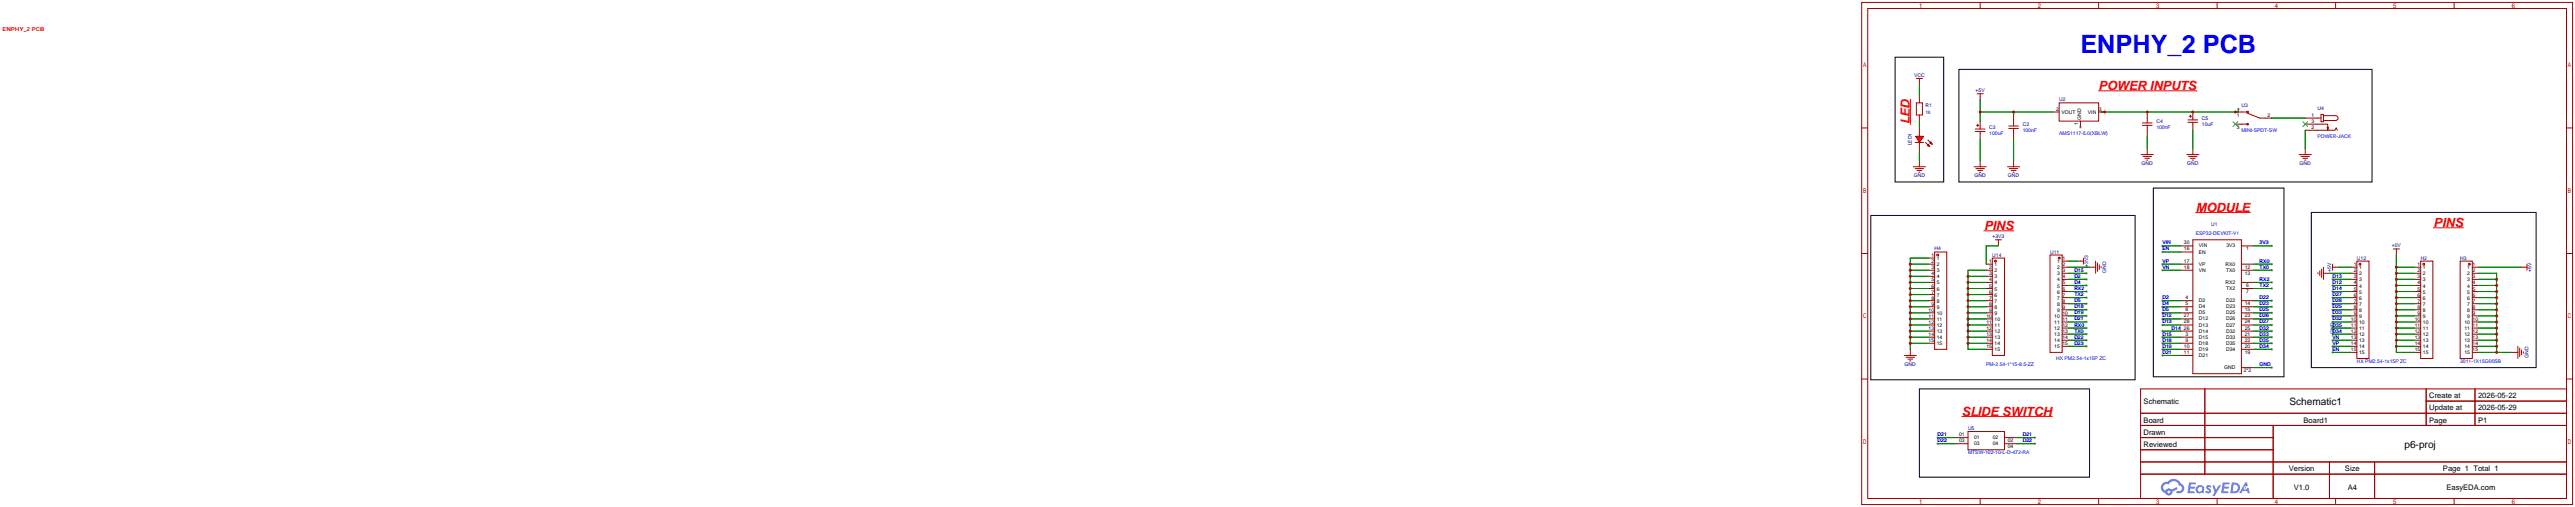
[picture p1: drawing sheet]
<svg xmlns="http://www.w3.org/2000/svg" width="1076mm" height="212mm" viewBox="0 0 1076 212" stroke-linecap="round" stroke-linejoin="round" font-family="sans-serif">
<defs><g id="words">
<text font-size="10.6" fill="#00f" x="869.7" y="22.3">ENPHY_2 PCB</text>
<g font-size="5.3" fill="#f00">
<text x="877.3" y="37.7">POWER INPUTS</text>
<text x="798.4" y="51.8" transform="rotate(-90 798.4 51.8)">LED</text>
<text x="918" y="88.5">MODULE</text>
<text x="1017.4" y="94.9">PINS</text>
<text x="829.4" y="96.1">PINS</text>
<text x="820.2" y="173.6">SLIDE SWITCH</text>
</g>
<g font-size="4.2">
<text x="957" y="169">Schematic1</text>
<text x="1005.1" y="186.8">p6-proj</text>
</g>
<g font-size="3.2">
<text x="1015.5" y="166.2">Create at</text>
<text x="1035.9" y="166.2">2026-05-22</text>
<text x="896.1" y="168.8">Schematic</text>
<text x="1015.5" y="171.3">Update at</text>
<text x="1035.9" y="171.3">2026-05-29</text>
<text x="896.1" y="176.4">Board</text>
<text x="963" y="176.4">Board1</text>
<text x="1015.5" y="176.4">Page</text>
<text x="1035.9" y="176.4">P1</text>
<text x="896.1" y="181.5">Drawn</text>
<text x="896.1" y="186.5">Reviewed</text>
<text x="956.8" y="196.7">Version</text>
<text x="980.3" y="196.7">Size</text>
<text x="1021.3" y="196.7">Page 1 Total 1</text>
<text x="958.9" y="204.3">V1.0</text>
<text x="981.4" y="204.3">A4</text>
<text x="1022.7" y="204.3">EasyEDA.com</text>
</g>
<text font-size="2.3" fill="#f00" x="1" y="13.1">ENPHY_2 PCB</text>
<g font-size="2.1" fill="#000080">
<text x="800.2" y="32.1">VCC</text>
<text x="825.9" y="38.5">+5V</text>
<text x="804.9" y="44.8">R1</text>
<text x="860.8" y="42.3">U2</text>
<text x="937" y="44.8">U3</text>
<text x="968.8" y="46.1">U4</text>
<text x="831.6" y="53.7">C3</text>
<text x="845.6" y="52.5">C2</text>
<text x="901.4" y="51.2">C4</text>
<text x="920.5" y="49.9">C5</text>
<text x="799.2" y="60.7" transform="rotate(-90 799.2 60.7)">LED1</text>
<text x="895.3" y="69">GND</text>
<text x="914.3" y="69">GND</text>
<text x="961.3" y="69">GND</text>
<text x="800" y="74">GND</text>
<text x="825.4" y="74">GND</text>
<text x="839.4" y="74">GND</text>
<text x="924.3" y="94.4">U1</text>
<text x="832.9" y="99.4">+3V3</text>
<text x="808.7" y="104.5">H4</text>
<text x="832.9" y="107.1">U14</text>
<text x="857" y="105.8">U11</text>
<text x="999.9" y="103.3">+5V</text>
<text x="872.9" y="111.5" transform="rotate(-90 872.9 111.5)">+3V3</text>
<text x="880.5" y="113.9" transform="rotate(-90 880.5 113.9)">GND</text>
<text x="974.5" y="113.4" transform="rotate(-90 974.5 113.4)">+5V</text>
<text x="985.3" y="108.3">U12</text>
<text x="1011.9" y="108.3">H2</text>
<text x="1028.4" y="108.3">H3</text>
<text x="1058.3" y="113.4" transform="rotate(-90 1058.3 113.4)">+5V</text>
<text x="975.7" y="139.3" transform="rotate(-90 975.7 139.3)">GND</text>
<text x="1057" y="149.4" transform="rotate(-90 1057 149.4)">GND</text>
<text x="796.2" y="152.8">GND</text>
<text x="822.7" y="179.5">U5</text>
</g>
<g font-size="2.1" fill="#00f">
<text x="804.9" y="47.4">1k</text>
<text x="901.4" y="53.7">100nF</text>
<text x="920.5" y="52.5">10uF</text>
<text x="831.6" y="56.3">100uF</text>
<text x="845.6" y="55">100nF</text>
<text x="860.8" y="56.3">AMS1117-5.0(XBLW)</text>
<text x="937" y="55">MINI-SPDT-SW</text>
<text x="968.8" y="57.5">POWER-JACK</text>
<text x="904" y="102">VIN</text>
<text x="918" y="98.2">ESP32-DEVKIT-V1</text>
<text x="944.6" y="102">3V3</text>
<text x="904" y="104.5">EN</text>
<text x="867.2" y="113.4">D15</text>
<text x="904" y="109.6">VP</text>
<text x="904" y="112.1">VN</text>
<text x="944.6" y="109.6">RX0</text>
<text x="944.6" y="112.1">TX0</text>
<text x="867.2" y="116">D2</text>
<text x="867.2" y="118.5">D4</text>
<text x="944.6" y="117.2">RX2</text>
<text x="944.6" y="119.8">TX2</text>
<text x="975.1" y="116">D13</text>
<text x="975.1" y="118.5">D12</text>
<text x="867.2" y="121">RX2</text>
<text x="867.2" y="123.6">TX2</text>
<text x="904" y="124.8">D2</text>
<text x="944.6" y="124.8">D22</text>
<text x="975.1" y="121">D14</text>
<text x="975.1" y="123.6">D27</text>
<text x="867.2" y="126.1">D5</text>
<text x="867.2" y="128.7">D18</text>
<text x="867.2" y="131.2">D19</text>
<text x="904" y="127.4">D4</text>
<text x="904" y="129.9">D5</text>
<text x="944.6" y="127.4">D23</text>
<text x="944.6" y="129.9">D25</text>
<text x="975.1" y="126.1">D28</text>
<text x="975.1" y="128.7">D25</text>
<text x="975.1" y="131.2">D33</text>
<text x="867.2" y="133.7">D21</text>
<text x="867.2" y="136.3">RX0</text>
<text x="904" y="132.5">D12</text>
<text x="904" y="135">D13</text>
<text x="907.8" y="137.5">D14</text>
<text x="944.6" y="132.5">D26</text>
<text x="944.6" y="135">D27</text>
<text x="944.6" y="137.5">D32</text>
<text x="975.1" y="133.7">D32</text>
<text x="975.1" y="136.3">D35</text>
<text x="867.2" y="138.8">TX0</text>
<text x="867.2" y="141.4">D22</text>
<text x="867.2" y="143.9">D23</text>
<text x="904" y="140.1">D15</text>
<text x="904" y="142.6">D18</text>
<text x="944.6" y="140.1">D33</text>
<text x="944.6" y="142.6">D35</text>
<text x="975.1" y="138.8">D34</text>
<text x="975.1" y="141.4">VN</text>
<text x="975.1" y="143.9">VP</text>
<text x="904" y="145.2">D19</text>
<text x="904" y="147.7">D21</text>
<text x="944.6" y="145.2">D34</text>
<text x="975.1" y="146.4">EN</text>
<text x="830.3" y="152.8">PM-2.54-1*15-8.5-ZZ</text>
<text x="859.5" y="150.2">HX PM2.54-1x15P ZC</text>
<text x="944.6" y="152.8">GND</text>
<text x="985.3" y="151.5">HX PM2.54-1x15P ZC</text>
<text x="1028.4" y="151.5">2011-1X15G00SB</text>
<text x="810" y="182">D21</text>
<text x="810" y="184.5">D22</text>
<text x="845.6" y="182">D21</text>
<text x="845.6" y="184.5">D22</text>
<text x="822.7" y="189.6">MTSW-102-10-L-D-472-RA</text>
</g>
<g font-size="2.1">
<text x="859.5" y="46.3">2</text>
<text x="861.7" y="47.6">VOUT</text>
<text x="872.8" y="47.6">VIN</text>
<text x="877.4" y="46.3">3</text>
<text x="868.8" y="52.3" transform="rotate(-90 868.8 52.3)">1</text>
<text x="870.1" y="50.1" transform="rotate(-90 870.1 50.1)">GND</text>
<text x="935.1" y="48.6">1</text>
<text x="935.1" y="53.7">3</text>
<text x="947.8" y="48.6">2</text>
<text x="966.3" y="48.9">1</text>
<text x="966.3" y="54">2</text>
<text x="966.3" y="51.4">3</text>
<text x="913" y="102">30</text>
<text x="807.4" y="107.3">1</text>
<text x="913" y="104.5">16</text>
<text x="919.2" y="105.8">EN</text>
<text x="919.2" y="103.3">VIN</text>
<text x="930.7" y="103.3">3V3</text>
<text x="939" y="104.5">1</text>
<text x="807.4" y="109.8">2</text>
<text x="807.4" y="112.4">3</text>
<text x="809.7" y="108.6">1</text>
<text x="809.7" y="111.1">2</text>
<text x="809.7" y="113.6">3</text>
<text x="831.6" y="109.8">1</text>
<text x="831.6" y="112.4">2</text>
<text x="833.8" y="111.1">1</text>
<text x="833.8" y="113.6">2</text>
<text x="860" y="112.4">2</text>
<text x="860" y="109.8">1</text>
<text x="862.2" y="113.6">3</text>
<text x="862.2" y="111.1">2</text>
<text x="862.2" y="108.6">1</text>
<text x="913" y="109.6">17</text>
<text x="913" y="112.1">18</text>
<text x="919.2" y="110.9">VP</text>
<text x="919.2" y="113.4">VN</text>
<text x="930.3" y="110.9">RX0</text>
<text x="930.6" y="113.4">TX0</text>
<text x="938.4" y="112.1">12</text>
<text x="984" y="113.6">2</text>
<text x="984" y="111.1">1</text>
<text x="986.2" y="112.4">1</text>
<text x="1010.6" y="111.1">1</text>
<text x="1010.6" y="113.6">2</text>
<text x="1012.9" y="112.4">1</text>
<text x="1031.4" y="112.4">1</text>
<text x="1033.7" y="111.1">1</text>
<text x="1033.7" y="113.6">2</text>
<text x="807.4" y="114.9">4</text>
<text x="807.4" y="117.5">5</text>
<text x="807.4" y="120">6</text>
<text x="809.7" y="116.2">4</text>
<text x="809.7" y="118.7">5</text>
<text x="831.6" y="114.9">3</text>
<text x="831.6" y="117.5">4</text>
<text x="831.6" y="120">5</text>
<text x="833.8" y="116.2">3</text>
<text x="833.8" y="118.7">4</text>
<text x="860" y="120">5</text>
<text x="860" y="117.5">4</text>
<text x="860" y="114.9">3</text>
<text x="862.2" y="118.7">5</text>
<text x="862.2" y="116.2">4</text>
<text x="930.3" y="118.5">RX2</text>
<text x="938.4" y="114.7">13</text>
<text x="939" y="119.8">6</text>
<text x="984" y="118.7">4</text>
<text x="984" y="116.2">3</text>
<text x="986.2" y="120">4</text>
<text x="986.2" y="117.5">3</text>
<text x="986.2" y="114.9">2</text>
<text x="1010.6" y="116.2">3</text>
<text x="1010.6" y="118.7">4</text>
<text x="1012.9" y="114.9">2</text>
<text x="1012.9" y="117.5">3</text>
<text x="1012.9" y="120">4</text>
<text x="1031.4" y="114.9">2</text>
<text x="1031.4" y="117.5">3</text>
<text x="1031.4" y="120">4</text>
<text x="1033.7" y="116.2">3</text>
<text x="1033.7" y="118.7">4</text>
<text x="807.4" y="122.5">7</text>
<text x="807.4" y="125.1">8</text>
<text x="809.7" y="121.3">6</text>
<text x="809.7" y="123.8">7</text>
<text x="831.6" y="122.5">6</text>
<text x="831.6" y="125.1">7</text>
<text x="833.8" y="121.3">5</text>
<text x="833.8" y="123.8">6</text>
<text x="860" y="125.1">7</text>
<text x="860" y="122.5">6</text>
<text x="862.2" y="123.8">7</text>
<text x="862.2" y="121.3">6</text>
<text x="913.6" y="124.8">4</text>
<text x="930.6" y="121">TX2</text>
<text x="939" y="122.3">7</text>
<text x="984" y="123.8">6</text>
<text x="984" y="121.3">5</text>
<text x="986.2" y="125.1">6</text>
<text x="986.2" y="122.5">5</text>
<text x="1010.6" y="121.3">5</text>
<text x="1010.6" y="123.8">6</text>
<text x="1012.9" y="122.5">5</text>
<text x="1012.9" y="125.1">6</text>
<text x="1031.4" y="122.5">5</text>
<text x="1031.4" y="125.1">6</text>
<text x="1033.7" y="121.3">5</text>
<text x="1033.7" y="123.8">6</text>
<text x="806.3" y="130.2">10</text>
<text x="807.4" y="127.6">9</text>
<text x="809.7" y="126.3">8</text>
<text x="809.7" y="128.9">9</text>
<text x="809.7" y="131.4">10</text>
<text x="831.6" y="127.6">8</text>
<text x="831.6" y="130.2">9</text>
<text x="833.8" y="126.3">7</text>
<text x="833.8" y="128.9">8</text>
<text x="833.8" y="131.4">9</text>
<text x="860" y="130.2">9</text>
<text x="860" y="127.6">8</text>
<text x="862.2" y="131.4">10</text>
<text x="862.2" y="128.9">9</text>
<text x="862.2" y="126.3">8</text>
<text x="913.6" y="129.9">8</text>
<text x="913.6" y="127.4">5</text>
<text x="919.2" y="131.2">D5</text>
<text x="919.2" y="128.7">D4</text>
<text x="919.2" y="126.1">D2</text>
<text x="930.6" y="131.2">D25</text>
<text x="930.6" y="128.7">D23</text>
<text x="930.6" y="126.1">D22</text>
<text x="938.4" y="129.9">15</text>
<text x="938.4" y="127.4">14</text>
<text x="984" y="131.4">9</text>
<text x="984" y="128.9">8</text>
<text x="984" y="126.3">7</text>
<text x="986.2" y="130.2">8</text>
<text x="986.2" y="127.6">7</text>
<text x="1010.6" y="126.3">7</text>
<text x="1010.6" y="128.9">8</text>
<text x="1010.6" y="131.4">9</text>
<text x="1012.9" y="127.6">7</text>
<text x="1012.9" y="130.2">8</text>
<text x="1031.4" y="127.6">7</text>
<text x="1031.4" y="130.2">8</text>
<text x="1033.7" y="126.3">7</text>
<text x="1033.7" y="128.9">8</text>
<text x="1033.7" y="131.4">9</text>
<text x="806.3" y="132.7">11</text>
<text x="806.3" y="135.2">12</text>
<text x="806.3" y="137.8">13</text>
<text x="809.7" y="134">11</text>
<text x="809.7" y="136.5">12</text>
<text x="830.4" y="132.7">10</text>
<text x="830.4" y="135.2">11</text>
<text x="830.4" y="137.8">12</text>
<text x="833.8" y="134">10</text>
<text x="833.8" y="136.5">11</text>
<text x="858.8" y="137.8">12</text>
<text x="858.8" y="135.2">11</text>
<text x="858.8" y="132.7">10</text>
<text x="862.2" y="136.5">12</text>
<text x="862.2" y="134">11</text>
<text x="913" y="137.5">26</text>
<text x="913" y="132.5">27</text>
<text x="913" y="135">28</text>
<text x="919.2" y="133.7">D12</text>
<text x="919.2" y="136.3">D13</text>
<text x="930.6" y="133.7">D26</text>
<text x="930.6" y="136.3">D27</text>
<text x="938.4" y="132.5">23</text>
<text x="938.4" y="135">24</text>
<text x="938.4" y="137.5">25</text>
<text x="982.8" y="136.5">11</text>
<text x="982.8" y="134">10</text>
<text x="986.2" y="137.8">11</text>
<text x="986.2" y="135.2">10</text>
<text x="986.2" y="132.7">9</text>
<text x="1009.5" y="134">10</text>
<text x="1009.5" y="136.5">11</text>
<text x="1012.9" y="132.7">9</text>
<text x="1012.9" y="135.2">10</text>
<text x="1012.9" y="137.8">11</text>
<text x="1030.2" y="135.2">10</text>
<text x="1030.2" y="137.8">11</text>
<text x="1031.4" y="132.7">9</text>
<text x="1033.7" y="134">10</text>
<text x="1033.7" y="136.5">11</text>
<text x="806.3" y="140.3">14</text>
<text x="806.3" y="142.9">15</text>
<text x="809.7" y="139">13</text>
<text x="809.7" y="141.6">14</text>
<text x="830.4" y="140.3">13</text>
<text x="830.4" y="142.9">14</text>
<text x="833.8" y="139">12</text>
<text x="833.8" y="141.6">13</text>
<text x="858.8" y="142.9">14</text>
<text x="858.8" y="140.3">13</text>
<text x="862.2" y="141.6">14</text>
<text x="862.2" y="139">13</text>
<text x="913.6" y="142.6">9</text>
<text x="913.6" y="140.1">3</text>
<text x="919.2" y="138.8">D14</text>
<text x="919.2" y="143.9">D18</text>
<text x="919.2" y="141.4">D15</text>
<text x="930.6" y="143.9">D35</text>
<text x="930.6" y="138.8">D32</text>
<text x="930.6" y="141.4">D33</text>
<text x="938.4" y="140.1">21</text>
<text x="938.4" y="142.6">22</text>
<text x="982.8" y="141.6">13</text>
<text x="982.8" y="139">12</text>
<text x="986.2" y="142.9">13</text>
<text x="986.2" y="140.3">12</text>
<text x="1009.5" y="139">12</text>
<text x="1009.5" y="141.6">13</text>
<text x="1012.9" y="140.3">12</text>
<text x="1012.9" y="142.9">13</text>
<text x="1030.2" y="140.3">12</text>
<text x="1030.2" y="142.9">13</text>
<text x="1033.7" y="139">12</text>
<text x="1033.7" y="141.6">13</text>
<text x="809.7" y="144.1">15</text>
<text x="830.4" y="145.4">15</text>
<text x="833.8" y="144.1">14</text>
<text x="833.8" y="146.7">15</text>
<text x="858.8" y="145.4">15</text>
<text x="862.2" y="144.1">15</text>
<text x="913" y="147.7">11</text>
<text x="913" y="145.2">10</text>
<text x="919.2" y="149">D21</text>
<text x="919.2" y="146.4">D19</text>
<text x="930.6" y="146.4">D34</text>
<text x="938.4" y="147.7">19</text>
<text x="938.4" y="145.2">20</text>
<text x="982.8" y="146.7">15</text>
<text x="982.8" y="144.1">14</text>
<text x="986.2" y="147.9">15</text>
<text x="986.2" y="145.4">14</text>
<text x="1009.5" y="144.1">14</text>
<text x="1009.5" y="146.7">15</text>
<text x="1012.9" y="145.4">14</text>
<text x="1012.9" y="147.9">15</text>
<text x="1030.2" y="145.4">14</text>
<text x="1030.2" y="147.9">15</text>
<text x="1033.7" y="144.1">14</text>
<text x="1033.7" y="146.7">15</text>
<text x="929.8" y="154.1">GND</text>
<text x="938" y="155.3">2*2</text>
<text x="819" y="182">01</text>
<text x="819" y="184.5">03</text>
<text x="825.2" y="183.3">01</text>
<text x="825.2" y="185.8">03</text>
<text x="833.1" y="183.3">02</text>
<text x="833.1" y="185.8">04</text>
<text x="839.3" y="184.5">02</text>
<text x="839.3" y="187.1">04</text>
</g>
</g></defs>
<g fill="#999">
<circle cx="869.7" cy="53.1" r=".51"/>
<circle cx="878.6" cy="46.7" r=".51"/>
<circle cx="935.7" cy="45.5" r=".51"/>
<circle cx="904" cy="102.6" r=".51"/>
<circle cx="904" cy="105.2" r=".51"/>
<circle cx="904" cy="110.2" r=".51"/>
<circle cx="904" cy="112.8" r=".51"/>
<circle cx="904" cy="125.5" r=".51"/>
<circle cx="904" cy="128" r=".51"/>
<circle cx="904" cy="130.6" r=".51"/>
<circle cx="904" cy="133.1" r=".51"/>
<circle cx="904" cy="135.6" r=".51"/>
<circle cx="904" cy="138.2" r=".51"/>
<circle cx="904" cy="140.7" r=".51"/>
<circle cx="904" cy="143.3" r=".51"/>
<circle cx="904" cy="145.8" r=".51"/>
<circle cx="904" cy="148.3" r=".51"/>
<circle cx="949.7" cy="102.6" r=".51"/>
<circle cx="949.7" cy="110.2" r=".51"/>
<circle cx="949.7" cy="112.8" r=".51"/>
<circle cx="949.7" cy="117.9" r=".51"/>
<circle cx="949.7" cy="120.4" r=".51"/>
<circle cx="949.7" cy="125.5" r=".51"/>
<circle cx="949.7" cy="128" r=".51"/>
<circle cx="949.7" cy="130.6" r=".51"/>
<circle cx="949.7" cy="133.1" r=".51"/>
<circle cx="949.7" cy="135.6" r=".51"/>
<circle cx="949.7" cy="138.2" r=".51"/>
<circle cx="949.7" cy="140.7" r=".51"/>
<circle cx="949.7" cy="143.3" r=".51"/>
<circle cx="949.7" cy="145.8" r=".51"/>
<circle cx="949.7" cy="153.4" r=".51"/>
<circle cx="872.2" cy="114" r=".51"/>
<circle cx="872.2" cy="116.6" r=".51"/>
<circle cx="872.2" cy="119.1" r=".51"/>
<circle cx="872.2" cy="121.7" r=".51"/>
<circle cx="872.2" cy="124.2" r=".51"/>
<circle cx="872.2" cy="126.7" r=".51"/>
<circle cx="872.2" cy="129.3" r=".51"/>
<circle cx="872.2" cy="131.8" r=".51"/>
<circle cx="872.2" cy="134.4" r=".51"/>
<circle cx="872.2" cy="136.9" r=".51"/>
<circle cx="872.2" cy="139.4" r=".51"/>
<circle cx="872.2" cy="142" r=".51"/>
<circle cx="872.2" cy="144.5" r=".51"/>
<circle cx="975.1" cy="116.6" r=".51"/>
<circle cx="975.1" cy="119.1" r=".51"/>
<circle cx="975.1" cy="121.7" r=".51"/>
<circle cx="975.1" cy="124.2" r=".51"/>
<circle cx="975.1" cy="126.7" r=".51"/>
<circle cx="975.1" cy="129.3" r=".51"/>
<circle cx="975.1" cy="131.8" r=".51"/>
<circle cx="975.1" cy="134.4" r=".51"/>
<circle cx="975.1" cy="136.9" r=".51"/>
<circle cx="975.1" cy="139.4" r=".51"/>
<circle cx="975.1" cy="142" r=".51"/>
<circle cx="975.1" cy="144.5" r=".51"/>
<circle cx="975.1" cy="147.1" r=".51"/>
<circle cx="810" cy="182.6" r=".51"/>
<circle cx="810" cy="185.2" r=".51"/>
<circle cx="850.6" cy="182.6" r=".51"/>
<circle cx="850.6" cy="185.2" r=".51"/>
</g>
<g fill="none" stroke="#a10000" stroke-width=".42">
<path d="M778.3 1h297.1v209.6h-297.1zM780.8 3.6h292.1v204.4h-292.1zM827.8 1v2.6M877.3 1v2.6M926.8 1v2.6M976.4 1v2.6M1025.9 1v2.6M778.3 53.4h2.5M1072.9 53.4h2.5M778.3 105.8h2.5M1072.9 105.8h2.5M778.3 158.2h2.5"/>
<path d="M1072.9 158.2h2.5M894.8 162.3h178.1v45.7h-178.1zM894.8 172.5h178.1M894.8 177.5h178.1M921.7 162.3v35.6M950.3 177.5v30.5M1014.2 162.3v15.2M1014.2 167.4h58.7M1034.6 162.3v15.2M894.8 182.6h55.5M894.8 192.8h178.1M894.8 187.7h55.5"/>
<path d="M894.8 197.9h178.1M973.8 192.8v15.2M992.7 192.8v15.2M827.8 208v2.6M877.3 208v2.6M926.8 208v2.6M976.4 208v2.6M1025.9 208v2.6"/>
</g>
<g fill="#5487ff">
<path d="M922.6 202.7a1.3 1.3 0 0 1 1.8 .3l-.4 .6-.6-.4-.2 .3a1.21 1.21 0 0 1 1.1 1.4 1.21 1.21 0 0 1-1.4 1l-1.1-.6 .5-.6 .8 .5a.31 .31 0 0 0 .4-.3 .31 .31 0 0 0-.3-.4l-.2-.1a1.03 1.03 0 0 1-.4-1.7z"/>
<path d="M924.9 202.5h.8l.7 2 1.1-2h1l-2.8 4.6h-.8l.9-1.7z"/>
<path d="M915.1 201.4l2.9 .2-.2 .5-1.9 .1-.2 .9h1.7l.3 .4-.4 .4h-1.7l-.2 1.2h1.9v.7h-2.9z"/>
<path d="M929.2 201.4l2.9 .2-.2 .5-1.9 .1-.2 .9h1.7l.3 .4-.4 .4h-1.7l-.2 1.2h1.9v.7h-2.9z"/>
<path d="M938.6 201.4h.7l.4 1.3-.7 .4a.75 .75 0 0 0-1.1 .3 .75 .75 0 0 0 .5 1 .75 .75 0 0 0 .9-.7l.6-.2 .6 2.3h-.9l-.2-.9h-1.9l-.5 .9h-.9z"/>
<path d="M933 201.4l-.7 4.4h1.5a2.27 2.27 0 0 0 2.6-2.2 2.27 2.27 0 0 0-2.7-2.2zM933.7 202.1a1.54 1.54 0 0 1 1.8 1.8 1.54 1.54 0 0 1-2.2 1.2z"/>
<path d="M918.4 203a1.67 1.67 0 0 0-.3 2.3 1.67 1.67 0 0 0 2.4 .3l.7 .2 .3-2.4-.7-.4a1.59 1.59 0 0 0-2.4 0zM918.6 204.2a1.01 1.01 0 0 1 2 0 1.01 1.01 0 0 1-2 0z"/>
<path d="M904 201.8a2.37 2.37 0 0 0 1.2 4 1.54 1.54 0 0 0 1.7 1 1.54 1.54 0 0 0 1.3-1.6l2.1-1.1-.4-.8-2.1 1a1.57 1.57 0 0 0-2.6 .5 1.5 1.5 0 0 1-.7-2.1 1.5 1.5 0 0 1 2.1-.5 2.27 2.27 0 0 1 2.3-1.4 2.27 2.27 0 0 1 2.1 1.8 1.23 1.23 0 0 1 1.1 1.6 1.23 1.23 0 0 1-1.8 .7 .47 .47 0 0 0-.5 .4 .47 .47 0 0 0 .4 .5 2.14 2.14 0 0 0 2.8-1.3 2.14 2.14 0 0 0-1.4-2.7 3.4 3.4 0 0 0-5.6-.7l-1 .1zM906.1 205.3a.58 .58 0 0 1 1.1 0 .58 .58 0 0 1-1.1 0z"/>
<circle cx="938.6" cy="203.6" r=".28"/>
</g>
<g fill="none" stroke="#a10000" stroke-width=".42">
<path d="M801.1 32.8h2.6M802.4 32.8v2.5M800.6 59.4h3.6M801.1 42.9h2.6v5.1h-2.6zM802.4 40.4v2.5M802.4 48v2.5M802.4 53.1v3.8M802.4 59.4v3.8M911.6 105.2h5.1M911.6 110.2h5.1M911.6 112.8h5.1M911.6 102.6h5.1"/>
<path d="M916.7 100.1h20.3v55.9h-20.3zM937 110.2h5.1M937 112.8h5.1M937 102.6h5.1M937 117.9h5.1M911.6 138.2h5.1M911.6 130.6h5.1M911.6 133.1h5.1M911.6 135.6h5.1M911.6 128h5.1M911.6 125.5h5.1M937 138.2h5.1"/>
<path d="M937 130.6h5.1M937 133.1h5.1M937 135.6h5.1M937 128h5.1M937 125.5h5.1M937 120.4h5.1M911.6 145.8h5.1M911.6 143.3h5.1M911.6 140.7h5.1M911.6 148.3h5.1M937 145.8h5.1M937 143.3h5.1"/>
<path d="M937 140.7h5.1M937 153.4h5.1"/>
</g>
<path d="M802.4 35.3v5.1" fill="none" stroke="#008700" stroke-width=".42"/>
<g fill="#f00" stroke="#a10000" stroke-width=".42">
<path d="M800.9 56.9h3.3l-1.8 2.5z"/>
<path d="M807.2 59.2l.5 1-1-.5z"/>
<path d="M806.2 60.2l.5 1-1-.5z"/>
</g>
<g fill="none" stroke="#a10000" stroke-width=".42">
<path d="M826.5 39.1h2.6M827.8 39.1v2.6M804.9 59.4l1 1.1M805.9 58.4l1.1 1M825.8 53.8h4M825.8 54.9h4M826.3 52.3h1M826.8 51.8v1M827.8 50.5v3.3M827.8 54.9v3.3M839.7 53.6h4.1M839.7 52.6h4.1"/>
<path d="M841.8 48v4.6M841.8 53.6v4.6M858.3 46.7h2.5M860.8 42.9h16.5v7.6h-16.5zM869.7 50.5v2.6M877.3 46.7h2.6M895.6 52.3h4.1M895.6 51.3h4.1M897.6 46.7v4.6M897.6 52.3v4.6M914.7 50h4M914.7 51.1h4"/>
<path d="M915.2 48.5h1M915.7 48v1M916.7 46.7v3.3M916.7 51.1v3.3M934.5 46.7h4.7M934.5 51.8h4.7M939.3 47.1l5.3 2.2h5.1M963.7 54.4h12.4l.5-1.1 .5 1.1M963.7 51.8h9.4v2.6l.2-1.3M963.7 49.3h6.6M970.3 47.8h1v3h-1zM971.3 48.3h5.1a1.02 1.02 0 0 1 1 1 1.02 1.02 0 0 1-1 1h-5.1"/>
<path d="M972.8 53.1l.3 1.3M799.8 69.6h5.1M800.6 70.4h3.6M801.4 71.1h2M802.1 71.9h.5M802.4 67.1v2.5M825.2 69.6h5.1M826 70.4h3.6M826.8 71.1h2M827.5 71.9h.5M827.8 67.1v2.5M839.2 69.6h5.1"/>
<path d="M840 70.4h3.5M840.7 71.1h2.1M841.5 71.9h.5M841.8 67.1v2.5M895.1 64.5h5.1M895.9 65.3h3.5M896.6 66h2.1M897.4 66.8h.5M897.6 62v2.5M914.1 64.5h5.1M914.9 65.3h3.6M915.7 66h2"/>
<path d="M916.4 66.8h.5M916.7 62v2.5M961.1 64.5h5.1M961.9 65.3h3.6M962.7 66h2M963.4 66.8h.5M963.7 62v2.5M806.2 107.7h2.5M806.2 110.2h2.5M806.2 112.8h2.5M806.2 115.3h2.5M806.2 117.9h2.5"/>
<path d="M808.7 105.2h5.1v40.6h-5.1zM830.3 110.2h2.6M830.3 112.8h2.6M830.3 115.3h2.6M830.3 117.9h2.6M832.9 107.7h5v40.6h-5zM834.1 100.1h2.6M835.4 100.1v2.5M857 106.4h5.1v40.7h-5.1zM862.1 119.1h2.5M862.1 116.6h2.5M862.1 114h2.5"/>
<path d="M862.1 111.5h2.5M862.1 109h2.5M868.4 109h2.6M871 107.7v2.5M873.5 111.5h2.5M876 109v5M876.8 109.7v3.6M877.6 110.5v2M878.3 111.3v.5M969 113.8v.5M969.8 113v2.1M970.5 112.3v3.5"/>
<path d="M971.3 114h2.5M971.3 111.5v5.1M975.1 111.5h2.5M975.1 110.2v2.6M982.7 119.1h2.6M982.7 116.6h2.6M982.7 114h2.6M982.7 111.5h2.6M985.3 109h5v40.6h-5zM1000.5 103.9h2.5M1001.8 103.9v2.5M1009.4 119.1h2.5"/>
<path d="M1009.4 116.6h2.5M1009.4 114h2.5M1009.4 111.5h2.5M1011.9 109h5.1v40.6h-5.1zM1028.4 109h5.1v40.6h-5.1zM1033.5 119.1h2.6M1033.5 116.6h2.6M1033.5 114h2.6M1033.5 111.5h2.6M1053.8 111.5h2.6M1056.4 110.2v2.6M806.2 120.4h2.5"/>
<path d="M806.2 122.9h2.5M806.2 125.5h2.5M806.2 128h2.5M806.2 130.6h2.5M806.2 133.1h2.5M806.2 135.6h2.5M806.2 138.2h2.5M830.3 120.4h2.6M830.3 122.9h2.6M830.3 125.5h2.6M830.3 128h2.6M830.3 130.6h2.6"/>
<path d="M830.3 133.1h2.6M830.3 135.6h2.6M830.3 138.2h2.6M862.1 139.4h2.5M862.1 136.9h2.5M862.1 134.4h2.5M862.1 131.8h2.5M862.1 129.3h2.5M862.1 126.7h2.5M862.1 124.2h2.5M862.1 121.7h2.5M982.7 139.4h2.6"/>
<path d="M982.7 136.9h2.6M982.7 134.4h2.6M982.7 131.8h2.6M982.7 129.3h2.6M982.7 126.7h2.6M982.7 124.2h2.6M982.7 121.7h2.6M1009.4 139.4h2.5M1009.4 136.9h2.5M1009.4 134.4h2.5M1009.4 131.8h2.5M1009.4 129.3h2.5"/>
<path d="M1009.4 126.7h2.5M1009.4 124.2h2.5M1009.4 121.7h2.5M1033.5 139.4h2.6M1033.5 136.9h2.6M1033.5 134.4h2.6M1033.5 131.8h2.6M1033.5 129.3h2.6M1033.5 126.7h2.6M1033.5 124.2h2.6M1033.5 121.7h2.6M796 148.3h5.1"/>
<path d="M796.8 149.1h3.6M797.6 149.9h2M798.3 150.6h.5M798.6 145.8v2.5M806.2 140.7h2.5M806.2 143.3h2.5M830.3 140.7h2.6M830.3 143.3h2.6M830.3 145.8h2.6M862.1 144.5h2.5M862.1 142h2.5M982.7 144.5h2.6"/>
<path d="M982.7 142h2.6M982.7 147.1h2.6M1009.4 144.5h2.5M1009.4 142h2.5M1009.4 147.1h2.5M1033.5 144.5h2.6M1033.5 142h2.6M1033.5 147.1h2.6M1050 147.1h2.6M1052.6 144.5v5.1M1053.3 145.3v3.5M1054.1 146.1v2"/>
<path d="M1054.9 146.8v.5M817.6 182.6h5.1M817.6 185.2h5.1M822.7 180.1h15.2v7.6h-15.2zM837.9 182.6h5.1M837.9 185.2h5.1"/>
<circle cx="939.5" cy="51.8" r=".33"/>
<circle cx="939.5" cy="46.7" r=".33"/>
<circle cx="810" cy="106.4" r=".38"/>
<circle cx="834.1" cy="109" r=".38"/>
<circle cx="860.8" cy="107.7" r=".38"/>
<circle cx="986.5" cy="110.2" r=".38"/>
<circle cx="1013.2" cy="110.2" r=".38"/>
<circle cx="1032.3" cy="110.2" r=".38"/>
</g>
<g fill="none" stroke="#008700" stroke-width=".42">
<path d="M802.4 50.5v2.6M827.8 41.7v8.8M827.8 58.2v8.9M827.8 46.7h30.5M841.8 46.7v1.3M841.8 58.2v8.9M897.6 56.9v5.1M916.7 54.4v7.6M935.7 45.5v1.2h-57.1M949.7 49.3h14M963.7 54.4v7.6M802.4 63.2v3.9"/>
<path d="M798.6 110.2h7.6M798.6 112.8h7.6M798.6 117.9h7.6M798.6 115.3h7.6M806.2 107.7h-7.6v38.1M822.7 117.9h7.6M822.7 115.3h7.6M830.3 112.8h-7.6v33h7.6M835.4 102.6h-5.1v7.6M864.6 111.5h8.9M864.6 114h7.6M864.6 116.6h7.6"/>
<path d="M864.6 119.1h7.6M864.6 109h3.8M904 102.6h7.6M904 105.2h7.6M904 110.2h7.6M904 112.8h7.6M942.1 102.6h7.6M942.1 110.2h7.6M942.1 112.8h7.6M942.1 117.9h7.6M973.8 114h8.9M975.1 116.6h7.6"/>
<path d="M975.1 119.1h7.6M977.6 111.5h5.1M1001.8 111.5h7.6M1001.8 114h7.6M1001.8 116.6h7.6M1001.8 119.1h7.6M1001.8 106.4v40.7h7.6M1036.1 111.5h17.7M1036.1 114h7.6v33.1M1036.1 116.6h7.6M1036.1 119.1h7.6M798.6 125.5h7.6"/>
<path d="M798.6 128h7.6M798.6 130.6h7.6M798.6 133.1h7.6M798.6 135.6h7.6M798.6 138.2h7.6M798.6 120.4h7.6M798.6 122.9h7.6M822.7 125.5h7.6M822.7 128h7.6M822.7 130.6h7.6M822.7 133.1h7.6M822.7 135.6h7.6"/>
<path d="M822.7 138.2h7.6M822.7 120.4h7.6M822.7 122.9h7.6M864.6 121.7h7.6M864.6 124.2h7.6M864.6 126.7h7.6M864.6 129.3h7.6M864.6 131.8h7.6M864.6 134.4h7.6M864.6 136.9h7.6M864.6 139.4h7.6M904 125.5h7.6"/>
<path d="M904 128h7.6M904 130.6h7.6M904 133.1h7.6M904 135.6h7.6M904 138.2h7.6M942.1 125.5h7.6M942.1 128h7.6M942.1 130.6h7.6M942.1 133.1h7.6M942.1 135.6h7.6M942.1 138.2h7.6M942.1 120.4h7.6"/>
<path d="M975.1 121.7h7.6M975.1 124.2h7.6M975.1 126.7h7.6M975.1 129.3h7.6M975.1 131.8h7.6M975.1 134.4h7.6M975.1 136.9h7.6M975.1 139.4h7.6M1001.8 121.7h7.6M1001.8 124.2h7.6M1001.8 126.7h7.6M1001.8 129.3h7.6"/>
<path d="M1001.8 131.8h7.6M1001.8 134.4h7.6M1001.8 136.9h7.6M1001.8 139.4h7.6M1036.1 121.7h7.6M1036.1 124.2h7.6M1036.1 126.7h7.6M1036.1 129.3h7.6M1036.1 131.8h7.6M1036.1 134.4h7.6M1036.1 136.9h7.6M1036.1 139.4h7.6"/>
<path d="M798.6 140.7h7.6M798.6 143.3h7.6M822.7 140.7h7.6M822.7 143.3h7.6M864.6 142h7.6M864.6 144.5h7.6M904 140.7h7.6M904 143.3h7.6M904 145.8h7.6M904 148.3h7.6M942.1 140.7h7.6M942.1 143.3h7.6"/>
<path d="M942.1 145.8h7.6M942.1 153.4h7.6M975.1 142h7.6M975.1 144.5h7.6M975.1 147.1h7.6M1001.8 142h7.6M1001.8 144.5h7.6M1036.1 142h7.6M1036.1 144.5h7.6M1036.1 147.1h13.9M810 182.6h7.6M810 185.2h7.6"/>
<path d="M843 182.6h7.6M843 185.2h7.6"/>
</g>
<path d="M933.4 50.8l2.1 2M935.5 50.8l-2.1 2M962.7 50.8l2 2M964.7 50.8l-2 2" fill="none" stroke="#3c3" stroke-width=".42"/>
<path d="M792.2 23.9h20.3v52h-20.3zM818.9 29h172.7v46.9h-172.7zM900.2 78.5h54.6v78.7h-54.6zM782.1 89.9h110.5v68.6h-110.5zM966.2 88.6h94v64.8h-94zM802.4 162.3h71.1v36.8h-71.1z" fill="none" stroke="#000" stroke-width=".42"/>
<path d="M877.3 37.9h40.9M798.6 41.5v10.3M829.4 96.3h12.4M918 88.7h22.6M1017.4 95h12.3M820.2 173.8h37.6" fill="none" stroke="#f00" stroke-width=".42"/>
<g fill="#c00">
<circle cx="827.8" cy="46.7" r=".63"/>
<circle cx="841.8" cy="46.7" r=".63"/>
<circle cx="879.9" cy="46.7" r=".63"/>
<circle cx="897.6" cy="46.7" r=".63"/>
<circle cx="916.7" cy="46.7" r=".63"/>
<circle cx="934.5" cy="46.7" r=".63"/>
<circle cx="1001.8" cy="116.6" r=".63"/>
<circle cx="1001.8" cy="119.1" r=".63"/>
<circle cx="1001.8" cy="121.7" r=".63"/>
<circle cx="1001.8" cy="124.2" r=".63"/>
<circle cx="1001.8" cy="126.7" r=".63"/>
<circle cx="1001.8" cy="129.3" r=".63"/>
<circle cx="1001.8" cy="131.8" r=".63"/>
<circle cx="1001.8" cy="134.4" r=".63"/>
<circle cx="1001.8" cy="136.9" r=".63"/>
<circle cx="1001.8" cy="139.4" r=".63"/>
<circle cx="1001.8" cy="142" r=".63"/>
<circle cx="1001.8" cy="144.5" r=".63"/>
<circle cx="1001.8" cy="114" r=".63"/>
<circle cx="1001.8" cy="111.5" r=".63"/>
<circle cx="798.6" cy="110.2" r=".63"/>
<circle cx="798.6" cy="112.8" r=".63"/>
<circle cx="798.6" cy="115.3" r=".63"/>
<circle cx="798.6" cy="117.9" r=".63"/>
<circle cx="798.6" cy="120.4" r=".63"/>
<circle cx="798.6" cy="122.9" r=".63"/>
<circle cx="798.6" cy="125.5" r=".63"/>
<circle cx="798.6" cy="128" r=".63"/>
<circle cx="798.6" cy="130.6" r=".63"/>
<circle cx="798.6" cy="133.1" r=".63"/>
<circle cx="798.6" cy="135.6" r=".63"/>
<circle cx="798.6" cy="138.2" r=".63"/>
<circle cx="798.6" cy="140.7" r=".63"/>
<circle cx="798.6" cy="143.3" r=".63"/>
<circle cx="1043.7" cy="116.6" r=".63"/>
<circle cx="1043.7" cy="119.1" r=".63"/>
<circle cx="1043.7" cy="121.7" r=".63"/>
<circle cx="1043.7" cy="124.2" r=".63"/>
<circle cx="1043.7" cy="126.7" r=".63"/>
<circle cx="1043.7" cy="129.3" r=".63"/>
<circle cx="1043.7" cy="131.8" r=".63"/>
<circle cx="1043.7" cy="134.4" r=".63"/>
<circle cx="1043.7" cy="136.9" r=".63"/>
<circle cx="1043.7" cy="139.4" r=".63"/>
<circle cx="1043.7" cy="142" r=".63"/>
<circle cx="1043.7" cy="144.5" r=".63"/>
<circle cx="1043.7" cy="147.1" r=".63"/>
<circle cx="822.7" cy="115.3" r=".63"/>
<circle cx="822.7" cy="117.9" r=".63"/>
<circle cx="822.7" cy="120.4" r=".63"/>
<circle cx="822.7" cy="122.9" r=".63"/>
<circle cx="822.7" cy="125.5" r=".63"/>
<circle cx="822.7" cy="128" r=".63"/>
<circle cx="822.7" cy="130.6" r=".63"/>
<circle cx="822.7" cy="133.1" r=".63"/>
<circle cx="822.7" cy="135.6" r=".63"/>
<circle cx="822.7" cy="138.2" r=".63"/>
<circle cx="822.7" cy="140.7" r=".63"/>
<circle cx="822.7" cy="143.3" r=".63"/>
</g>
<use href="#words"/>
</svg>
